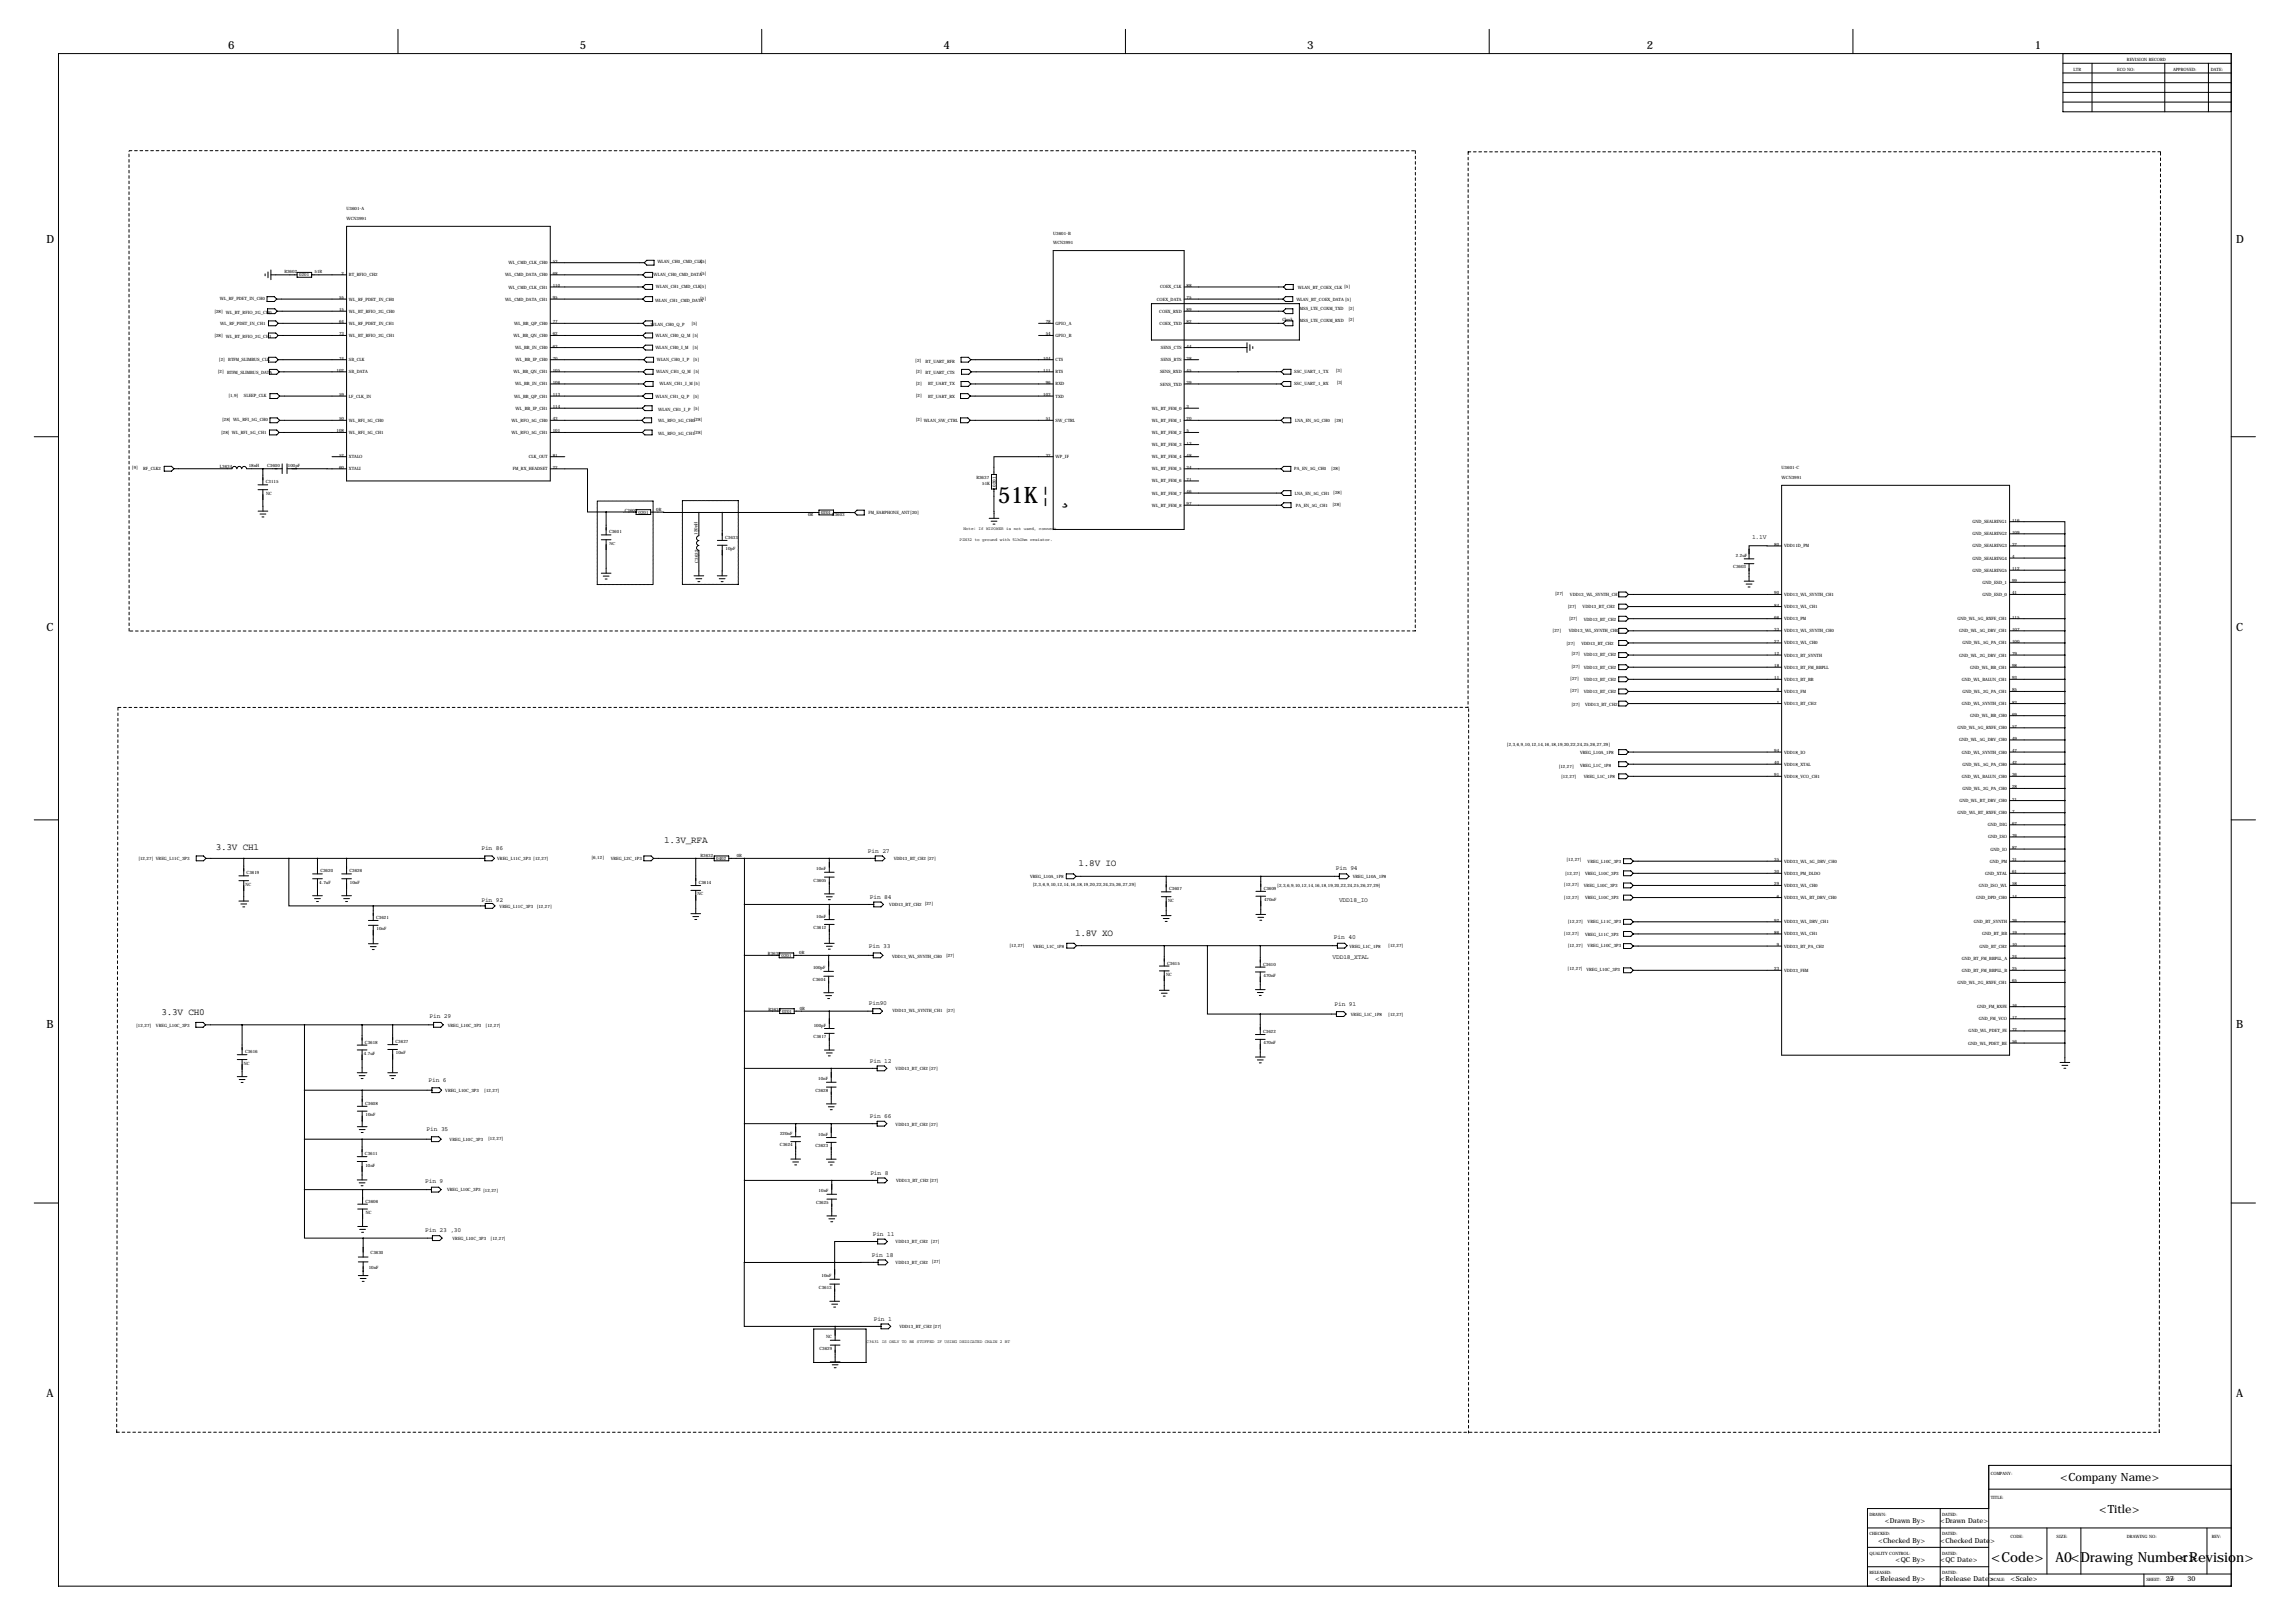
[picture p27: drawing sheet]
<svg xmlns="http://www.w3.org/2000/svg" width="1189mm" height="850mm" viewBox="0 0 1189 850" stroke-linecap="round" stroke-linejoin="round" font-family="sans-serif">
<defs><g id="words">
<text font-size="11.9" x="523" y="263">51K¦¸</text>
<g font-size="7.3">
<text x="1043" y="818">&lt;Code&gt;</text>
<text x="1077" y="818">A0&lt;Drawing Number&gt;</text>
<text x="1141" y="818">&lt;Revision&gt;</text>
</g>
<g font-size="5.9">
<text x="120" y="26">6</text>
<text x="304" y="26">5</text>
<text x="494" y="26">4</text>
<text x="685" y="26">3</text>
<text x="862" y="26">2</text>
<text x="1066" y="26">1</text>
<text x="24" y="127">D</text>
<text x="1171" y="127">D</text>
<text x="24" y="330">C</text>
<text x="1171" y="330">C</text>
<text x="24" y="539">B</text>
<text x="1171" y="539">B</text>
<text x="24" y="732">A</text>
<text x="1171" y="732">A</text>
<text x="1079" y="776">&lt;Company Name&gt;</text>
<text x="1099" y="792">&lt;Title&gt;</text>
</g>
<g font-size="4.9">
<text x="348" y="442">1.3V_RFA</text>
<text x="113" y="445">3.3V CH1</text>
<text x="565" y="454">1.8V IO</text>
<text x="563" y="490">1.8V XO</text>
<text x="85" y="531">3.3V CH0</text>
</g>
<g font-size="3.6">
<text x="987" y="798">&lt;Drawn By&gt;</text>
<text x="1016" y="798">&lt;Drawn Date&gt;</text>
<text x="984" y="808">&lt;Checked By&gt;</text>
<text x="1016" y="808">&lt;Checked Date&gt;</text>
<text x="993" y="818">&lt;QC By&gt;</text>
<text x="1016" y="818">&lt;QC Date&gt;</text>
<text x="982" y="828">&lt;Released By&gt;</text>
<text x="1016" y="828">&lt;Release Date&gt;</text>
<text x="1053" y="828">&lt;Scale&gt;</text>
<text x="1134" y="828">27</text>
<text x="1146" y="828">30</text>
</g>
<g font-size="3.3">
<text x="918" y="282">1.1V</text>
<text x="252" y="445">Pin 86</text>
<text x="455" y="447">Pin 27</text>
<text x="700" y="456">Pin 94</text>
<text x="252" y="472">Pin 92</text>
<text x="456" y="471">Pin 84</text>
<text x="701" y="472">VDD18_IO</text>
<text x="699" y="492">Pin 40</text>
<text x="455" y="496">Pin 33</text>
<text x="698" y="502">VDD18_XTAL</text>
<text x="455" y="526">Pin90</text>
<text x="699" y="527">Pin 91</text>
<text x="225" y="533">Pin 29</text>
<text x="456" y="556">Pin 12</text>
<text x="224" y="567">Pin 6</text>
<text x="456" y="585">Pin 66</text>
<text x="223" y="593">Pin 35</text>
<text x="456" y="615">Pin 8</text>
<text x="223" y="620">Pin 9</text>
<text x="223" y="645">Pin 23 ,30</text>
<text x="457" y="647">Pin 11</text>
<text x="457" y="658">Pin 18</text>
<text x="458" y="692">Pin 1</text>
</g>
<g font-size="2.3">
<text x="1114" y="32">REVISION RECORD</text>
<text x="1086" y="37">LTR</text>
<text x="1109" y="37">ECO NO:</text>
<text x="1138" y="37">APPROVED:</text>
<text x="1158" y="37">DATE:</text>
<text x="182" y="110">U3601-A</text>
<text x="182" y="115">WCN3991</text>
<text x="552" y="123">U3601-B</text>
<text x="552" y="128">WCN3991</text>
<text x="289" y="138">53</text>
<text x="344" y="138">WLAN_CH0_CMD_CLK</text>
<text x="367" y="138">[5]</text>
<text x="149" y="143">R3602</text>
<text x="165" y="143">51R</text>
<text x="179" y="144">2</text>
<text x="266" y="138">WL_CMD_CLK_CH0</text>
<text x="289" y="144">68</text>
<text x="157" y="145">0201</text>
<text x="183" y="145">BT_RFIO_CH2</text>
<text x="265" y="145">WL_CMD_DATA_CH0</text>
<text x="342" y="144">WLAN_CH0_CMD_DATA[5]</text>
<text x="266" y="151">WL_CMD_CLK_CH1</text>
<text x="289" y="150">110</text>
<text x="344" y="151">WLAN_CH1_CMD_CLK[5]</text>
<text x="608" y="151">COEX_CLK</text>
<text x="621" y="150">88</text>
<text x="680" y="151">WLAN_BT_COEX_CLK [5]</text>
<text x="115" y="157">WL_RF_PDET_IN_CH0</text>
<text x="178" y="157">55</text>
<text x="183" y="157">WL_RF_PDET_IN_CH0</text>
<text x="265" y="157">WL_CMD_DATA_CH1</text>
<text x="289" y="157">95</text>
<text x="343" y="158">WLAN_CH1_CMD_DATA</text>
<text x="367" y="157">[5]</text>
<text x="606" y="157">COEX_DATA</text>
<text x="621" y="157">75</text>
<text x="679" y="158">WLAN_BT_COEX_DATA [5]</text>
<text x="112" y="164">[28] WL_BT_RFIO_2G_CH0</text>
<text x="178" y="163">15</text>
<text x="183" y="164">WL_BT_RFIO_2G_CH0</text>
<text x="607" y="164">COEX_RXD</text>
<text x="621" y="163">89</text>
<text x="672" y="168">Check</text>
<text x="681" y="162">MSS_LTE_COXM_TXD</text>
<text x="706" y="162">[2]</text>
<text x="115" y="170">WL_RF_PDET_IN_CH1</text>
<text x="178" y="169">64</text>
<text x="183" y="170">WL_RF_PDET_IN_CH1</text>
<text x="269" y="170">WL_BB_QP_CH0</text>
<text x="289" y="169">77</text>
<text x="341" y="171">WLAN_CH0_Q_P</text>
<text x="362" y="170">[5]</text>
<text x="548" y="169">78</text>
<text x="553" y="170">GPIO_A</text>
<text x="607" y="170">COEX_TXD</text>
<text x="621" y="169">82</text>
<text x="681" y="168">MSS_LTE_COXM_RXD</text>
<text x="706" y="168">[2]</text>
<text x="112" y="177">[28] WL_BT_RFIO_2G_CH1</text>
<text x="178" y="176">73</text>
<text x="183" y="176">WL_BT_RFIO_2G_CH1</text>
<text x="269" y="176">WL_BB_QN_CH0</text>
<text x="289" y="176">62</text>
<text x="343" y="176">WLAN_CH0_Q_M [5]</text>
<text x="548" y="176">54</text>
<text x="553" y="176">GPIO_B</text>
<text x="270" y="183">WL_BB_IN_CH0</text>
<text x="289" y="182">63</text>
<text x="343" y="183">WLAN_CH0_I_M</text>
<text x="363" y="183">[5]</text>
<text x="608" y="183">SENS_CTS</text>
<text x="621" y="182">44</text>
<text x="115" y="189">[2]</text>
<text x="120" y="189">BTFM_SLIMBUS_CLK</text>
<text x="178" y="188">74</text>
<text x="183" y="189">SB_CLK</text>
<text x="270" y="189">WL_BB_IP_CH0</text>
<text x="289" y="188">70</text>
<text x="344" y="189">WLAN_CH0_I_P</text>
<text x="363" y="189">[5]</text>
<text x="479" y="190">[2]</text>
<text x="485" y="190">BT_UART_RFR</text>
<text x="546" y="188">104</text>
<text x="553" y="189">CTS</text>
<text x="608" y="189">SENS_RTS</text>
<text x="621" y="188">38</text>
<text x="114" y="196">[2]</text>
<text x="119" y="196">BTFM_SLIMBUS_DATA</text>
<text x="176" y="195">102</text>
<text x="183" y="196">SB_DATA</text>
<text x="269" y="196">WL_BB_QN_CH1</text>
<text x="289" y="195">105</text>
<text x="344" y="196">WLAN_CH1_Q_M [5]</text>
<text x="480" y="196">[2]</text>
<text x="485" y="196">BT_UART_CTS</text>
<text x="546" y="195">111</text>
<text x="553" y="196">RTS</text>
<text x="608" y="196">SENS_RXD</text>
<text x="621" y="195">45</text>
<text x="678" y="195">SSC_UART_1_TX</text>
<text x="700" y="195">[3]</text>
<text x="270" y="202">WL_BB_IN_CH1</text>
<text x="289" y="201">106</text>
<text x="345" y="202">WLAN_CH1_I_M[5]</text>
<text x="480" y="201">[2]</text>
<text x="486" y="202">BT_UART_TX</text>
<text x="548" y="201">96</text>
<text x="553" y="202">RXD</text>
<text x="608" y="202">SENS_TXD</text>
<text x="621" y="201">39</text>
<text x="678" y="201">SSC_UART_1_RX</text>
<text x="700" y="201">[3]</text>
<text x="120" y="208">[1,9]</text>
<text x="128" y="208">SLEEP_CLK</text>
<text x="178" y="207">59</text>
<text x="183" y="208">LF_CLK_IN</text>
<text x="269" y="208">WL_BB_QP_CH1</text>
<text x="289" y="207">113</text>
<text x="343" y="208">WLAN_CH1_Q_P</text>
<text x="363" y="208">[5]</text>
<text x="480" y="208">[2]</text>
<text x="486" y="208">BT_UART_RX</text>
<text x="546" y="207">103</text>
<text x="553" y="208">TXD</text>
<text x="270" y="215">WL_BB_IP_CH1</text>
<text x="289" y="214">114</text>
<text x="345" y="215">WLAN_CH1_I_P [5]</text>
<text x="603" y="215">WL_BT_FEM_0</text>
<text x="621" y="214">3</text>
<text x="116" y="220">[28] WL_RFI_5G_CH0</text>
<text x="178" y="220">50</text>
<text x="183" y="221">WL_RFI_5G_CH0</text>
<text x="268" y="221">WL_RFO_5G_CH0</text>
<text x="289" y="220">43</text>
<text x="345" y="221">WL_RFO_5G_CH0[28]</text>
<text x="480" y="221">[2] WLAN_SW_CTRL</text>
<text x="548" y="220">51</text>
<text x="553" y="221">SW_CTRL</text>
<text x="603" y="221">WL_BT_FEM_1</text>
<text x="621" y="220">20</text>
<text x="678" y="221">LNA_EN_5G_CH0</text>
<text x="699" y="221">[28]</text>
<text x="116" y="227">[28] WL_RFI_5G_CH1</text>
<text x="176" y="226">108</text>
<text x="183" y="227">WL_RFI_5G_CH1</text>
<text x="268" y="227">WL_RFO_5G_CH1</text>
<text x="289" y="226">101</text>
<text x="345" y="228">WL_RFO_5G_CH1[28]</text>
<text x="603" y="227">WL_BT_FEM_2</text>
<text x="621" y="226">5</text>
<text x="603" y="234">WL_BT_FEM_3</text>
<text x="621" y="233">13</text>
<text x="178" y="239">52</text>
<text x="183" y="240">XTALO</text>
<text x="277" y="240">CLK_OUT</text>
<text x="289" y="239">81</text>
<text x="548" y="239">32</text>
<text x="553" y="240">WP_IF</text>
<text x="603" y="240">WL_BT_FEM_4</text>
<text x="621" y="239">48</text>
<text x="69" y="246">[9]</text>
<text x="115" y="245">L3634</text>
<text x="130" y="245">18nH</text>
<text x="140" y="244">C3600</text>
<text x="151" y="245">100pF</text>
<text x="178" y="246">60</text>
<text x="289" y="246">22</text>
<text x="621" y="246">34</text>
<text x="933" y="246">U3601-C</text>
<text x="75" y="246">RF_CLK2</text>
<text x="183" y="246">XTALI</text>
<text x="269" y="246">FM_RX_HEADSET</text>
<text x="511" y="251">R3637</text>
<text x="603" y="246">WL_BT_FEM_5</text>
<text x="621" y="252">71</text>
<text x="678" y="246">PA_EN_5G_CH0</text>
<text x="697" y="246">[28]</text>
<text x="933" y="251">WCN3991</text>
<text x="139" y="253">C3115</text>
<text x="514" y="254">51K</text>
<text x="522" y="255" transform="rotate(-90 522 255)">0201</text>
<text x="603" y="253">WL_BT_FEM_6</text>
<text x="139" y="259">NC</text>
<text x="603" y="259">WL_BT_FEM_7</text>
<text x="621" y="258">46</text>
<text x="678" y="259">LNA_EN_5G_CH1</text>
<text x="698" y="259">[28]</text>
<text x="327" y="268">C3602</text>
<text x="334" y="269">0201</text>
<text x="344" y="268">0R</text>
<text x="430" y="269">0201</text>
<text x="455" y="269">FM_EARPHONE_ANT[20]</text>
<text x="603" y="265">WL_BT_FEM_8</text>
<text x="621" y="265">97</text>
<text x="679" y="265">PA_EN_5G_CH1</text>
<text x="698" y="265">[28]</text>
<text x="423" y="270">0R</text>
<text x="436" y="270">R3603</text>
<text x="1033" y="274">GND_SEALRING1</text>
<text x="1054" y="273">116</text>
<text x="319" y="279">C3601</text>
<text x="365" y="280" transform="rotate(-90 365 280)">120nH</text>
<text x="505" y="278">Note: If WIPOWER is not used, connect</text>
<text x="1033" y="280">GND_SEALRING2</text>
<text x="1054" y="280">109</text>
<text x="319" y="285">NC</text>
<text x="380" y="282">C3633</text>
<text x="503" y="283">PIN32 to ground with 51kOhm resistor.</text>
<text x="929" y="286">80</text>
<text x="934" y="287">VDD11D_PM</text>
<text x="1033" y="287">GND_SEALRING3</text>
<text x="1054" y="286">37</text>
<text x="380" y="288">10pF</text>
<text x="909" y="292">2.2uF</text>
<text x="1033" y="293">GND_SEALRING4</text>
<text x="1054" y="292">4</text>
<text x="366" y="295" transform="rotate(-90 366 295)">C3632</text>
<text x="908" y="298">C3603</text>
<text x="1033" y="299">GND_SEALRING5</text>
<text x="1054" y="299">112</text>
<text x="1038" y="306">GND_ESD_1</text>
<text x="1054" y="305">99</text>
<text x="814" y="312">[27]</text>
<text x="822" y="312">VDD13_WL_SYNTH_CH1</text>
<text x="929" y="311">90</text>
<text x="1054" y="311">41</text>
<text x="929" y="318">84</text>
<text x="934" y="312">VDD13_WL_SYNTH_CH1</text>
<text x="1038" y="312">GND_ESD_0</text>
<text x="821" y="318">[27]</text>
<text x="829" y="318">VDD13_BT_CH2</text>
<text x="934" y="318">VDD13_WL_CH1</text>
<text x="822" y="325">[27]</text>
<text x="830" y="325">VDD13_BT_CH2</text>
<text x="929" y="324">66</text>
<text x="934" y="325">VDD13_PM</text>
<text x="1025" y="325">GND_WL_5G_RXFE_CH1</text>
<text x="1054" y="324">115</text>
<text x="813" y="331">[27]</text>
<text x="822" y="331">VDD13_WL_SYNTH_CH0</text>
<text x="929" y="330">33</text>
<text x="934" y="331">VDD13_WL_SYNTH_CH0</text>
<text x="1026" y="331">GND_WL_5G_DRV_CH1</text>
<text x="1054" y="330">107</text>
<text x="820" y="338">[27]</text>
<text x="828" y="338">VDD13_BT_CH2</text>
<text x="929" y="337">27</text>
<text x="934" y="338">VDD13_WL_CH0</text>
<text x="1028" y="338">GND_WL_5G_PA_CH1</text>
<text x="1054" y="337">100</text>
<text x="823" y="343">[27]</text>
<text x="830" y="344">VDD13_BT_CH2</text>
<text x="929" y="343">12</text>
<text x="934" y="344">VDD13_BT_SYNTH</text>
<text x="1026" y="344">GND_WL_2G_DRV_CH1</text>
<text x="1054" y="343">79</text>
<text x="823" y="350">[27]</text>
<text x="830" y="350">VDD13_BT_CH2</text>
<text x="929" y="349">18</text>
<text x="934" y="350">VDD13_BT_FM_BBPLL</text>
<text x="1032" y="350">GND_WL_BB_CH1</text>
<text x="1054" y="349">98</text>
<text x="822" y="356">[27]</text>
<text x="830" y="357">VDD13_BT_CH2</text>
<text x="929" y="356">11</text>
<text x="934" y="357">VDD13_BT_BB</text>
<text x="1027" y="357">GND_WL_BALUN_CH1</text>
<text x="1054" y="356">93</text>
<text x="822" y="362">[27]</text>
<text x="830" y="363">VDD13_BT_CH2</text>
<text x="931" y="362">8</text>
<text x="934" y="363">VDD13_FM</text>
<text x="1028" y="363">GND_WL_2G_PA_CH1</text>
<text x="1054" y="362">85</text>
<text x="823" y="370">[27]</text>
<text x="830" y="370">VDD13_BT_CH2</text>
<text x="931" y="368">1</text>
<text x="934" y="369">VDD13_BT_CH2</text>
<text x="1027" y="369">GND_WL_SYNTH_CH1</text>
<text x="1054" y="368">83</text>
<text x="1032" y="376">GND_WL_BB_CH0</text>
<text x="1054" y="375">69</text>
<text x="1025" y="382">GND_WL_5G_RXFE_CH0</text>
<text x="1054" y="381">57</text>
<text x="1026" y="388">GND_WL_5G_DRV_CH0</text>
<text x="1054" y="388">49</text>
<text x="789" y="391">[2,3,6,9,10,12,14,16,18,19,20,22,24,25,26,27,29]</text>
<text x="828" y="395">VREG_L10A_1P8</text>
<text x="929" y="394">94</text>
<text x="934" y="395">VDD18_IO</text>
<text x="1027" y="395">GND_WL_SYNTH_CH0</text>
<text x="1054" y="394">47</text>
<text x="816" y="402">[12,27]</text>
<text x="828" y="402">VREG_L1C_1P8</text>
<text x="929" y="400">40</text>
<text x="934" y="401">VDD18_XTAL</text>
<text x="1028" y="401">GND_WL_5G_PA_CH0</text>
<text x="1054" y="400">42</text>
<text x="818" y="407">[12,27]</text>
<text x="830" y="408">VREG_L1C_1P8</text>
<text x="929" y="407">91</text>
<text x="934" y="407">VDD18_VCO_CH1</text>
<text x="1027" y="407">GND_WL_BALUN_CH0</text>
<text x="1054" y="407">36</text>
<text x="1028" y="414">GND_WL_2G_PA_CH0</text>
<text x="1054" y="413">28</text>
<text x="1054" y="419">21</text>
<text x="1026" y="420">GND_WL_BT_DRV_CH0</text>
<text x="1054" y="426">7</text>
<text x="1025" y="426">GND_WL_BT_RXFE_CH0</text>
<text x="1054" y="432">67</text>
<text x="1041" y="433">GND_DIG</text>
<text x="1041" y="439">GND_ISO</text>
<text x="1054" y="438">76</text>
<text x="310" y="450">[6,12]</text>
<text x="367" y="449">R3632</text>
<text x="386" y="449">0R</text>
<text x="1043" y="445">GND_IO</text>
<text x="1054" y="445">87</text>
<text x="72" y="450">[12,27] VREG_L11C_3P3</text>
<text x="260" y="451">VREG_L11C_3P3 [12,27]</text>
<text x="320" y="450">VREG_L2C_1P3</text>
<text x="375" y="451">0402</text>
<text x="427" y="456">10nF</text>
<text x="468" y="451">VDD13_BT_CH2 [27]</text>
<text x="820" y="451">[12,27]</text>
<text x="831" y="452">VREG_L10C_3P3</text>
<text x="929" y="451">35</text>
<text x="934" y="452">VDD33_WL_5G_DRV_CH0</text>
<text x="1042" y="452">GND_PM</text>
<text x="1054" y="451">31</text>
<text x="129" y="458">C3619</text>
<text x="168" y="457">C3620</text>
<text x="183" y="457">C3626</text>
<text x="426" y="462">C3605</text>
<text x="539" y="460">VREG_L10A_1P8</text>
<text x="708" y="460">VREG_L10A_1P8</text>
<text x="820" y="458">[12,27]</text>
<text x="830" y="458">VREG_L10C_3P3</text>
<text x="929" y="457">30</text>
<text x="934" y="458">VDD33_PM_DLDO</text>
<text x="1040" y="458">GND_XTAL</text>
<text x="1054" y="457">61</text>
<text x="129" y="464">NC</text>
<text x="167" y="463">4.7uF</text>
<text x="183" y="463">10nF</text>
<text x="366" y="463">C3614</text>
<text x="541" y="464">[2,3,6,9,10,12,14,16,18,19,20,22,24,25,26,27,29]</text>
<text x="612" y="466">C3607</text>
<text x="662" y="466">C3609</text>
<text x="669" y="465">[2,3,6,9,10,12,14,16,18,19,20,22,24,25,26,27,29]</text>
<text x="819" y="464">[12,27]</text>
<text x="830" y="464">VREG_L10C_3P3</text>
<text x="929" y="464">29</text>
<text x="934" y="465">VDD33_WL_CH0</text>
<text x="1036" y="465">GND_ISO_WL</text>
<text x="1054" y="464">58</text>
<text x="365" y="469">NC</text>
<text x="612" y="472">NC</text>
<text x="662" y="472">470nF</text>
<text x="819" y="471">[12,27]</text>
<text x="830" y="471">VREG_L10C_3P3</text>
<text x="931" y="470">6</text>
<text x="934" y="471">VDD33_WL_BT_DRV_CH0</text>
<text x="1035" y="471">GND_DPD_CH0</text>
<text x="1054" y="470">14</text>
<text x="262" y="476">VREG_L11C_3P3</text>
<text x="281" y="476">[12,27]</text>
<text x="466" y="474">VDD13_BT_CH2 [27]</text>
<text x="197" y="481">C3621</text>
<text x="427" y="481">10nF</text>
<text x="821" y="483">[12,27]</text>
<text x="831" y="484">VREG_L11C_3P3</text>
<text x="929" y="483">92</text>
<text x="934" y="484">VDD33_WL_DRV_CH1</text>
<text x="1034" y="484">GND_BT_SYNTH</text>
<text x="1054" y="483">26</text>
<text x="197" y="487">10nF</text>
<text x="426" y="487">C3612</text>
<text x="819" y="490">[12,27]</text>
<text x="830" y="490">VREG_L11C_3P3</text>
<text x="929" y="489">86</text>
<text x="934" y="490">VDD33_WL_CH1</text>
<text x="1038" y="490">GND_BT_BB</text>
<text x="1054" y="489">19</text>
<text x="529" y="496">[12,27]</text>
<text x="541" y="496">VREG_L1C_1P8</text>
<text x="707" y="496">VREG_L1C_1P8</text>
<text x="727" y="496">[12,27]</text>
<text x="821" y="496">[12,27]</text>
<text x="831" y="496">VREG_L10C_3P3</text>
<text x="931" y="495">9</text>
<text x="934" y="496">VDD33_BT_PA_CH2</text>
<text x="1037" y="496">GND_BT_CH2</text>
<text x="1054" y="495">10</text>
<text x="402" y="500">R3633</text>
<text x="409" y="501">0201</text>
<text x="419" y="500">0R</text>
<text x="467" y="502">VDD13_WL_SYNTH_CH0</text>
<text x="495" y="501">[27]</text>
<text x="1027" y="503">GND_BT_FM_BBPLL_A</text>
<text x="1054" y="502">24</text>
<text x="426" y="508">100pF</text>
<text x="611" y="505">C3615</text>
<text x="662" y="506">C3610</text>
<text x="821" y="508">[12,27]</text>
<text x="831" y="509">VREG_L10C_3P3</text>
<text x="929" y="508">23</text>
<text x="934" y="509">VDD33_FEM</text>
<text x="1027" y="509">GND_BT_FM_BBPLL_B</text>
<text x="1054" y="508">25</text>
<text x="426" y="514">C3604</text>
<text x="611" y="511">NC</text>
<text x="662" y="512">470nF</text>
<text x="1025" y="515">GND_WL_2G_RXFE_CH1</text>
<text x="1054" y="515">65</text>
<text x="1054" y="527">16</text>
<text x="402" y="529">R3634</text>
<text x="410" y="531">0201</text>
<text x="419" y="529">0R</text>
<text x="467" y="530">VDD13_WL_SYNTH_CH1</text>
<text x="496" y="530">[27]</text>
<text x="708" y="532">VREG_L1C_1P8</text>
<text x="727" y="532">[12,27]</text>
<text x="1036" y="528">GND_FM_RXFE</text>
<text x="1054" y="534">17</text>
<text x="71" y="538">[12,27]</text>
<text x="82" y="538">VREG_L10C_3P3</text>
<text x="234" y="538">VREG_L10C_3P3</text>
<text x="254" y="538">[12,27]</text>
<text x="426" y="538">100pF</text>
<text x="1036" y="534">GND_FM_VCO</text>
<text x="1054" y="540">72</text>
<text x="426" y="544">C3617</text>
<text x="662" y="541">C3622</text>
<text x="1031" y="541">GND_WL_PDET_FE</text>
<text x="128" y="552">C3616</text>
<text x="191" y="547">C3618</text>
<text x="207" y="546">C3627</text>
<text x="662" y="547">470nF</text>
<text x="1031" y="547">GND_WL_PDET_BE</text>
<text x="1054" y="546">56</text>
<text x="128" y="558">NC</text>
<text x="191" y="553">4.7uF</text>
<text x="207" y="552">10nF</text>
<text x="469" y="561">VDD13_BT_CH2 [27]</text>
<text x="428" y="566">10nF</text>
<text x="233" y="572">VREG_L10C_3P3</text>
<text x="254" y="572">[12,27]</text>
<text x="427" y="572">C3628</text>
<text x="191" y="579">C3608</text>
<text x="191" y="585">10nF</text>
<text x="469" y="589">VDD13_BT_CH2 [27]</text>
<text x="235" y="597">VREG_L10C_3P3</text>
<text x="256" y="597">[12,27]</text>
<text x="409" y="594">220nF</text>
<text x="428" y="595">10nF</text>
<text x="191" y="605">C3611</text>
<text x="408" y="600">C3624</text>
<text x="427" y="601">C3623</text>
<text x="191" y="611">10nF</text>
<text x="234" y="624">VREG_L10C_3P3 [12,27]</text>
<text x="469" y="619">VDD13_BT_CH2 [27]</text>
<text x="191" y="630">C3606</text>
<text x="429" y="624">10nF</text>
<text x="192" y="636">NC</text>
<text x="427" y="630">C3625</text>
<text x="237" y="649">VREG_L10C_3P3</text>
<text x="257" y="650">[12,27]</text>
<text x="469" y="651">VDD13_BT_CH2 [27]</text>
<text x="194" y="657">C3630</text>
<text x="193" y="664">10nF</text>
<text x="469" y="662">VDD13_BT_CH2</text>
<text x="488" y="661">[27]</text>
<text x="430" y="669">10nF</text>
<text x="429" y="675">C3613</text>
<text x="471" y="696">VDD13_BT_CH2 [27]</text>
<text x="433" y="701">NC</text>
<text x="429" y="707">C3629</text>
<text x="454" y="703">C3431 IS ONLY TO BE STUFFED IF USING DEDICATED CHAIN 2 BT</text>
<text x="1043" y="772">COMPANY:</text>
<text x="1043" y="785">TITLE:</text>
<text x="979" y="794">DRAWN:</text>
<text x="1017" y="794">DATED:</text>
<text x="979" y="804">CHECKED:</text>
<text x="1017" y="804">DATED:</text>
<text x="1053" y="805">CODE:</text>
<text x="1077" y="805">SIZE:</text>
<text x="1114" y="805">DRAWING NO:</text>
<text x="1158" y="805">REV:</text>
<text x="979" y="814">QUALITY CONTROL:</text>
<text x="1017" y="814">DATED:</text>
<text x="979" y="824">RELEASED:</text>
<text x="1017" y="824">DATED:</text>
<text x="1043" y="828">SCALE:</text>
<text x="1124" y="828">SHEET:</text>
<text x="1136" y="828">OF</text>
</g>
</g></defs>
<g fill="none" stroke="#000" stroke-width=".52">
<path d="M208 15v13M399 15v13M589 15v13M780 15v13M970 15v13M31 28h1138v803h-1138zM1080 28v31h89M1080 33h89M1080 38h89M1096 33v26M1134 33v26M1157 33v26"/>
<path d="M1080 43h89M1080 48h89M1080 53h89M182 119h106v133h-106zM288 138h49M339 136h4v3h-4l-2-1zM552 131h68v146h-68zM139 143v1M140 155h4l1 2-1 1h-4zM140 142v3M142 144h14M142 141v5"/>
<path d="M145 157h37M156 143h7v2h-7zM163 144h19M288 150h49M288 144h49M288 157h49M338 143h4v2h-4l-1-1zM338 149h4v3h-4l-1-2zM338 155h4v3h-4l-1-1zM603 159h78v19h-78zM620 150h52M620 157h52"/>
<path d="M672 157l1-2h4v3h-4zM674 149h3v3h-3l-2-2zM140 162h4l1 1-1 1h-4zM141 168h3l2 1-2 2h-3zM141 174h3l2 2-2 1h-3zM145 163h37M146 169h36M146 176h36M288 169h49M288 176h49M338 168h4v3h-4l-1-2zM338 174h4v3h-4l-1-1z"/>
<path d="M544 169h8M544 176h8M620 169h52M620 163h52M653 179v6M673 168h4v3h-4l-1-2zM673 162h4v2h-4l-1-1zM141 187h3l2 1-2 2h-3zM141 193h4l1 2-1 1h-4zM146 188h36M146 195h36M288 188h49"/>
<path d="M288 195h49M288 182h49M338 181h4v2h-4l-1-1zM338 193h4v3h-4l-1-1zM338 200h4v2h-4l-1-1zM338 187h4v3h-4l-1-2zM503 187h4l1 1-1 2h-4zM503 200h4l1 1-1 1h-4zM504 193h3l2 2-2 1h-3zM508 188h44M509 195h43M620 188h8"/>
<path d="M620 182h33M655 181v3M656 182v1M671 195h-51M672 200h4v2h-4l-1-1zM672 193h4v3h-4l-1-1zM141 219h4l1 1-1 1h-4zM141 206h4l1 1-1 2h-4zM146 207h36M288 201h49M288 207h49M288 214h48"/>
<path d="M337 219h4v2h-4l-1-1zM338 213h4v2h-4l-2-1zM338 206h4v3h-4l-1-2zM503 219h4l1 1-1 1h-4zM503 206h4l1 1-1 2h-4zM508 207h44M508 201h44M620 201h51M620 214h8M18 229h13M141 225h4l1 1-1 2h-4zM146 226h36"/>
<path d="M146 220h36M174 239h8M288 239h8M288 226h48M288 220h48M338 225h4v3h-4l-2-2zM508 220h44M552 239h-31v9M620 239h8M620 226h8M620 220h51M620 233h8"/>
<path d="M671 220l1-1h4v2h-4zM1169 229h12M86 244h4l1 1-1 2h-4zM91 245h31a1.3 1.3 0 0 1 1-1 1.3 1.3 0 0 1 1 1 1.3 1.3 0 0 1 1-1 1.3 1.3 0 0 1 2 1 1.3 1.3 0 0 1 1-1 1.3 1.3 0 0 1 1 1h19M135 254h5M135 256h5M138 256v12M138 245v9M148 243v5M150 245l32 1M150 243v5M288 246h20v22h9"/>
<path d="M519 248h3v8h-3zM521 256v15M620 252h8M620 246h51M620 258h51M671 246l1-2h4v3h-4zM672 257h4v3h-4l-1-2zM933 254h119v299h-119zM135 268h5M136 269h3M137 271h1M317 268h16"/>
<path d="M317 268v12M333 267h8v2h-8zM341 268h25M366 268v13a1.3 1.3 0 0 0-1 1 1.3 1.3 0 0 0 1 1 1.3 1.3 0 0 0-1 1 1.3 1.3 0 0 0 1 2 1.3 1.3 0 0 0-1 1 1.3 1.3 0 0 0 1 1v14M366 268h63M378 268v15M429 267h8v3h-8zM437 268h11M448 268l1-1h4v3h-4zM518 271h5M519 273h3M520 274h1"/>
<path d="M620 265h51M672 263h4v3h-4l-1-1zM1052 273h29v7M1052 280h29M1081 280v276M315 280h5M315 283h5M317 283v17M376 283h5M376 286h5M378 286v16M913 295h6"/>
<path d="M913 293h6M916 295v9M933 286h-17v7M1052 286h29M1052 292h29M1052 299h29M315 300h5M316 302h3M317 303h1M363 302h6M364 303h4M366 305h1"/>
<path d="M376 302h5M377 303h3M378 305h1M848 310h4l1 1-1 2h-4zM848 316h4l1 2-1 1h-4zM853 311h80M853 318h80M913 304h6M915 306h3M916 307h1M1052 305h29M1052 311h29"/>
<path d="M848 323h4l1 1-1 1h-4zM848 329h4l1 1-1 2h-4zM848 335h4l1 2-1 1h-4zM853 337h80M853 330h80M853 324h80M1052 337h29M1052 330h29M1052 324h29M848 342h4l1 1-1 1h-4zM848 348h4l1 1-1 2h-4zM848 355h4l1 1-1 1h-4z"/>
<path d="M853 343h80M853 356h80M853 349h80M1052 343h29M1052 356h29M1052 349h29M848 361h4l1 1-1 1h-4zM848 367h4l1 1-1 2h-4zM853 368h80M853 362h80M1052 375h29M1052 368h29"/>
<path d="M1052 362h29M848 393h4l1 1-1 1h-4zM848 399h4l1 1-1 1h-4zM853 394h80M1052 388h29M1052 381h29M1052 394h29M848 405h4l1 2-1 1h-4zM853 400h80M853 407h80M1052 419h29M1052 400h29"/>
<path d="M1052 407h29M1052 413h29M18 429h13M1052 426h29M1052 438h29M1052 432h29M1169 429h12M103 448h4l1 2-1 1h-4zM108 450h146M125 459h5M128 450v9M151 450v24h44"/>
<path d="M164 458h5M166 450v8M179 458h5M182 450v8M254 448h4l1 2-1 1h-4zM337 448h4l1 2-1 1h-4zM342 450h32M364 450v14M374 448h8v3h-8zM382 450h76M390 450v211M432 459h5"/>
<path d="M432 457h5M434 450v7M434 459v9M458 448h4l1 2-1 1h-4zM558 458h4l2 1-2 1h-4zM564 459h137M611 459v8M660 459v8M701 458h4l2 1-2 1h-4zM850 456h4l1 1-1 2h-4zM850 450h4l1 1-1 1h-4zM855 451h78"/>
<path d="M855 457h78M1052 445h29M1052 451h29M1052 457h29M125 461h5M125 472h5M126 473h3M127 475h1M128 461v11M164 460h5M164 469h5M165 471h3"/>
<path d="M166 472h1M166 460v9M179 460h5M179 469h5M180 471h3M181 472h1M182 460v9M195 474v8M195 474h59M254 473h4l1 1-1 2h-4zM362 464h5M362 466h5"/>
<path d="M362 479h5M364 466v13M390 474h68M432 468h5M433 470h3M434 471h1M434 474v8M458 472h3l2 2-2 1h-3zM608 467h5M608 470h5M608 480h5M611 470v10"/>
<path d="M658 467h5M658 469h5M658 479h5M660 469v10M850 462h4l1 2-1 1h-4zM850 469h4l1 1-1 1h-4zM855 470h78M855 464h78M1052 470h29M1052 464h29M193 482h5M193 485h5"/>
<path d="M193 494h5M194 496h3M195 497h1M195 485v9M363 480h3M364 482h1M408 499h8v3h-8zM432 484h5M432 482h5M432 494h5M433 496h3M434 497h1"/>
<path d="M434 484v10M457 499h4l1 1-1 2h-4zM559 494h4l1 1-1 2h-4zM564 495h136M609 481h3M610 495v11M610 483h1M632 495v36h28M659 480h3M660 482h1M660 495v11M700 494h4l2 1-2 2h-4z"/>
<path d="M850 482h4l1 1-1 1h-4zM850 488h4l1 1-1 1h-4zM850 494h4l1 1-1 2h-4zM855 495h78M855 489h78M855 483h78M1052 495h29M1052 489h29M1052 483h29M390 500h18M416 500h41M431 511h6"/>
<path d="M431 509h6M431 520h6M434 500v9M434 511v9M607 506h5M607 508h5M607 519h5M610 508v11M658 506h5M658 509h5M658 518h5M659 520h3"/>
<path d="M660 509v9M850 507h4l1 1-1 1h-4zM855 508h78M1052 508h29M1052 502h29M1052 515h29M103 535h3l2 2-2 1h-3zM108 537h119M127 537v15M159 537v86M190 537v10M206 537v10"/>
<path d="M227 535h4l1 2-1 1h-4zM390 530h18M408 528h8v3h-8zM416 530h41M432 539h5M432 521h4M433 523h1M434 530v9M457 528h4l1 2-1 1h-4zM608 520h3M609 522h1M660 521h1"/>
<path d="M660 531v11M660 531h40M700 530h4l1 1-1 1h-4zM1052 527h29M1052 534h29M1052 540h29M124 552h5M124 555h5M127 555v9M187 547h5M187 550h5M190 550v12"/>
<path d="M203 547h5M203 550h5M206 550v12M390 560h69M432 541h5M432 550h5M433 551h3M434 553h1M434 541v9M435 560v7M459 558h4l1 2-1 1h-4zM658 542h5"/>
<path d="M658 544h5M658 554h5M659 555h3M660 557h1M660 544v10M1052 546h29M1079 556h5M1080 558h3M1081 559h1M124 564h5M125 565h3M126 567h1"/>
<path d="M159 571h67M187 562h5M187 579h5M188 563h3M189 565h1M190 571v8M203 562h5M204 563h3M205 565h1M226 570h4l1 1-1 1h-4zM433 569h5M433 567h5"/>
<path d="M433 578h5M434 580h3M435 569v9M159 597h67M187 582h5M187 590h5M188 592h3M189 593h1M190 597v9M190 582v8M226 595h4l1 2-1 1h-4zM390 588h69"/>
<path d="M414 598h5M414 595h5M417 598v9M417 588v7M433 598h5M433 596h5M435 581h1M435 588v8M435 598v9M459 587h4l1 1-1 2h-4zM187 606h5M187 608h5"/>
<path d="M187 618h5M188 619h3M190 608v10M390 618h70M414 607h5M415 609h3M416 610h1M433 607h5M434 609h3M435 610h1M436 618v7M460 617h3l2 1-2 1h-3z"/>
<path d="M18 630h13M159 623v25h31M159 623h67M187 631h5M187 633h5M189 621h1M190 623v8M190 633v9M226 622h4l1 1-1 1h-4zM433 628h5M433 625h5M433 637h5"/>
<path d="M434 638h3M435 640h1M436 628v9M1169 630h12M187 642h5M188 658h5M188 644h3M189 645h1M190 648v10M190 648h36M226 647h4l2 1-2 2h-4zM460 650h-23v11"/>
<path d="M460 649h3l2 1-2 1h-3zM460 660h4l1 1-1 1h-4zM188 661h5M188 668h5M189 670h3M190 671h1M190 661v7M390 661v34h47M390 661h47M435 673h5M435 670h5M437 661h.1"/>
<path d="M437 661v9M437 673v9M460 661h-23M426 696h28v18h-28zM435 682h5M436 683h3M437 685h1M437 695v7M437 695h24M461 693h4l1 2-1 1h-4zM435 704h5M435 702h5"/>
<path d="M435 713h5M436 715h3M437 716h1M437 704v9M1042 780h127M1169 767h-127v64M1016 790v41M1042 790h-64v41M978 800h191M978 810h64M1072 800v24M1090 800v24"/>
<path d="M1156 800v24M978 821h64M1042 824h127M1123 824v7"/>
</g>
<path d="M68 79h673M741 79v251M769 80v290M1132 79l-363 1M68 330v-251M741 330h-673M62 371l-1 379M769 370l-707 1M769 371v379M61 750h1070M1131 750l1-671" fill="none" stroke="#000" stroke-width=".52" stroke-dasharray="1.4 1.4"/>
<path d="M313 262h29M342 262v44M357 262h30M387 262v44M313 306v-44M342 306h-29M357 306v-44M387 306h-30" fill="none" stroke="#000" stroke-width=".52" stroke-dasharray=".4 .4"/>
<use href="#words"/>
</svg>
